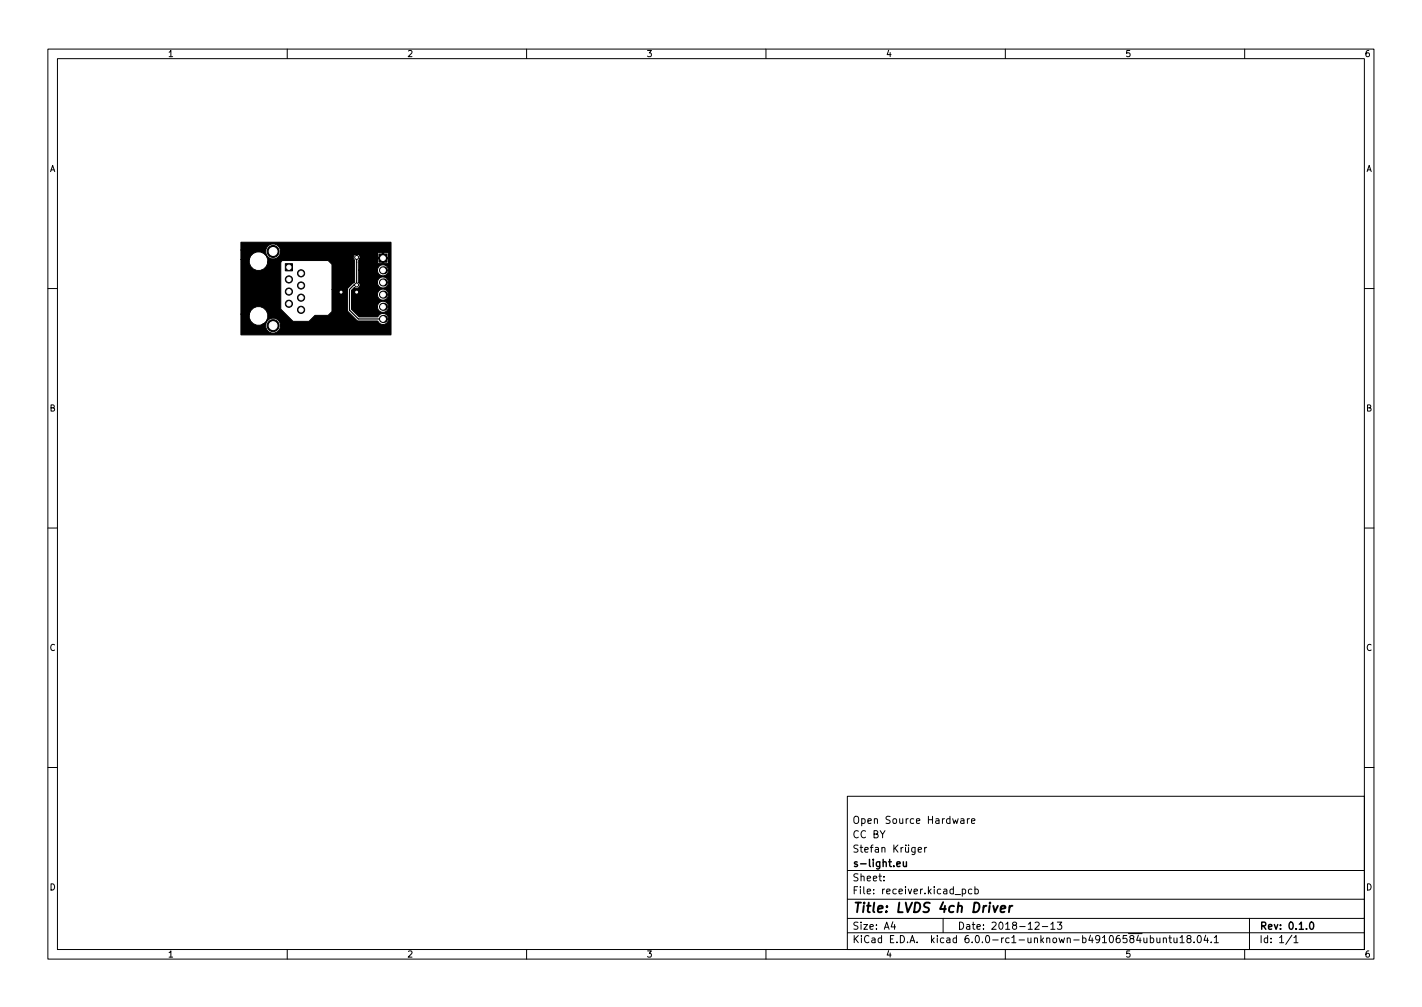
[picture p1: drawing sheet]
<svg xmlns="http://www.w3.org/2000/svg" width="297mm" height="210mm" viewBox="0 0 297 210" stroke-linecap="round" stroke-linejoin="round" font-family="sans-serif">
<defs><g id="words">
<text font-size="2.8" x="178" y="190.6">Title: LVDS 4ch Driver</text>
<g font-size="2.1">
<text x="178" y="172">Open Source Hardware</text>
<text x="178" y="178">Stefan Krüger</text>
<text x="178" y="175">CC BY</text>
<text x="178" y="184">Sheet:</text>
<text x="178" y="181">s-light.eu</text>
<text x="178" y="186.7">File: receiver.kicad_pcb</text>
<text x="178" y="196.9">KiCad E.D.A. kicad 6.0.0-rc1-unknown-b49106584ubuntu18.04.1</text>
<text x="178" y="194.1">Size: A4</text>
<text x="200" y="194.1">Date: 2018-12-13</text>
<text x="263" y="194.1">Rev: 0.1.0</text>
<text x="263" y="196.9">Id: 1/1</text>
</g>
<g font-size="1.8">
<text x="35" y="11.9">1</text>
<text x="85" y="11.9">2</text>
<text x="135" y="11.9">3</text>
<text x="185" y="11.9">4</text>
<text x="235" y="11.9">5</text>
<text x="285" y="11.9">6</text>
<text x="10.3" y="35.9">A</text>
<text x="285.3" y="35.9">A</text>
<text x="10.3" y="85.9">B</text>
<text x="285.3" y="85.9">B</text>
<text x="10.3" y="135.9">C</text>
<text x="285.3" y="135.9">C</text>
<text x="10.3" y="185.9">D</text>
<text x="285.3" y="185.9">D</text>
<text x="35" y="199.9">1</text>
<text x="85" y="199.9">2</text>
<text x="135" y="199.9">3</text>
<text x="185" y="199.9">4</text>
<text x="235" y="199.9">5</text>
<text x="285" y="199.9">6</text>
</g>
</g></defs>
<g fill="none" stroke="#000" stroke-width=".21">
<path d="M10 10.2h277v190.1h-277zM12 12.2h273v186.1h-273zM60 10.2v2M110 10.2v2M160 10.2v2M210 10.2v2M260 10.2v2M10 60.2h2M285 60.2h2M10 110.2h2M285 110.2h2M10 160.2h2"/>
<path d="M177 166.3h108v32h-108zM191.8 177.4l.7-.1-.1-.3-.4-.1-.2 .2 .1 .8h.5M193.1 176.9v1M193.6 176.9l-.5 .3M200.7 171h.6l.1 .9M201.4 171.3l-.5 .1-.3 .2 .3 .3h.5M202.1 170.9v1M202.5 170.9l-.4 .3M202.9 171.4l.7-.1v-.3l-.5-.1-.2 .2 .1 .8h.6M285 160.2h2M60 198.3v2M110 198.3v2"/>
<path d="M160 198.3v2M177 194.8h108M177 191.8h108M177 187.8h108M177 181.8h108M184.6 183.8v.1M184.6 183v.1M186.5 192.5l-.4 1h1M186.9 193v1M197 191.8v3M199.5 186.8h1.1M201 185.7l.4-.1 .3 .3-.1 .7h-.6"/>
<path d="M201 185.6v1.5M203 185.7l-.4-.1-.3 .3 .1 .7h.6M203.6 185.7l.5-.1 .3 .3-.2 .7h-.6M203.6 185.1v1.5M210 198.3v2M216.2 192.7l.6-.2 .3 .5-1 1h1M217.7 193.5h1.2M219.5 193l.4-.5v1.5M219.5 194h.9M220.9 192.5h.9l-.5 .6 .4 .1v.7l-.2 .1-.6-.1M238.9 195.8l.1 1h.4l.2-.1M239.6 195.8v1"/>
<path d="M240.3 195.9l.4-.1 .3 .3-.1 .7h-.6M240.3 195.3v1.5M241.6 195.8l.1 1h.4l.2-.1M242.3 195.8v1M243 196l.2-.2 .4 .1v.9M243 195.8v1M244.1 195.8h.6M244.4 195.3v1.3l.3 .2M245.2 195.8l.1 1h.3l.3-.1M245.9 195.8v1M246.5 195.8l.4-.5v1.5M246.5 196.8h.9"/>
<path d="M248.2 196l-.3-.3 .1-.2 .2-.2 .4 .1 .2 .2-.1 .2-.6 .2-.2 .3v.2l.3 .3h.4l.2-.3-.1-.4-.2-.1M249.4 196.7v.1M250.2 195.5l.2-.2a.8 .8 0 0 1 .6 .8 .8 .8 0 0 1-.6 .7l-.2-.1-.1-.4zM251.9 195.3l-.4 1h.9M252.2 195.8v1M253 196.7v.1M253.6 195.8l.5-.5v1.5M253.6 196.8h.9M260 198.3v2M261 191.8v6.5M269.9 195.3l-1.3 1.9M270.3 195.8l.4-.5v1.5"/>
<path d="M270.3 196.8h.8"/>
</g>
<path d="M188.7 179.9l.1 1h.3l.2-.1M189.3 179.9v1M187.3 180.4l.8-.1-.1-.3-.4-.1-.3 .2 .1 .8h.6M273.8 192.6l.1-.1a.8 .8 0 0 1 .5 .8 .8 .8 0 0 1-.5 .7 1 1 0 0 1-.1-1.4z" fill="none" stroke="#000" stroke-width=".3"/>
<path d="M209 189.8l1-.2v-.4h-.8l-.2 1 .2 .3 .6-.1M210.9 189.1l-.1 1.4M211.5 189.1l-.4 .1-.2 .3" fill="none" stroke="#000" stroke-width=".4"/>
<g fill="#000">
<circle cx="80" cy="59" r=".85"/>
<circle cx="80" cy="56.4" r=".85"/>
<circle cx="80" cy="64.1" r=".85"/>
<circle cx="80" cy="66.6" r=".85"/>
<circle cx="80" cy="61.5" r=".85"/>
</g>
<g fill="#000" stroke="#000" stroke-width=".21">
<path d="M59.6 55.1h1.5v1.5h-1.5zM79.1 53h1.7v1.7h-1.7zM50.3 50.6h31.4v19.3h-31.4v-4.3h1.8a1.93 1.93 0 0 0 .7 1.9 1.93 1.93 0 0 0 2.1 .2h.6a1.58 1.58 0 0 0 1.9 1.8 1.58 1.58 0 0 0 1-2.4 1.58 1.58 0 0 0-2.7 0l-.2 .6h-.6a1.95 1.95 0 0 0 .3-3.3 1.95 1.95 0 0 0-3.1 1.2h-1.8v-11.4h1.8a1.95 1.95 0 0 0 1.6 2.3 1.95 1.95 0 0 0 2.2-1.8h2.8v9.8l2.5 2.6h3.3l1.3-1.3h2.8l.7-.8v-4.6h3.3v4.5l1.9 2 .3 .1h4.1a1.17 1.17 0 0 0 1.8 .5 1.17 1.17 0 0 0 0-1.8 1.17 1.17 0 0 0-1.8 .5h-3.9l-1.6-1.6v-.5h5.4a1.17 1.17 0 0 0 1.6 1 1.17 1.17 0 0 0 .4-1.9 1.17 1.17 0 0 0-1.9 .4l-.1 .5h-5.4v-2.6h5.4a1.17 1.17 0 0 0 1.6 1.1 1.17 1.17 0 0 0 .4-1.9 1.17 1.17 0 0 0-1.9 .4l-.1 .4h-5.4v-.9l.6-.6a.7 .7 0 0 0 1 0 .7 .7 0 0 0 0-1h3.8a1.17 1.17 0 0 0 1.6 1.1 1.17 1.17 0 0 0 .4-1.9 1.17 1.17 0 0 0-1.9 .3l-.1 .5-3.9-.1v-2.5h3.9a1.17 1.17 0 0 0 1.6 1.1 1.17 1.17 0 0 0 .4-1.9 1.17 1.17 0 0 0-1.9 .4l-.1 .4h-3.9v-2.1l.2-.2h3.7l.1 .8 .9 .1v-1h.3v1h.8l.2-.2v-.7h-6a.71 .71 0 0 0-.2-.9 .71 .71 0 0 0-1 .1 .71 .71 0 0 0 .2 1v4.6l-.5 .3-1 1.2h-3.3v-5.2l-.8-.8h-9.5l-.3 .3h-2.8a1.95 1.95 0 0 0-1.6-2.1 1.95 1.95 0 0 0-2.2 1.6h-1.8v-2h5.2a1.57 1.57 0 0 0 1.1 1.8 1.57 1.57 0 0 0 1.9-1h20.3l.1 .7h.9v-.9h.3v.9h1v-.7l-.2-.3h-1.8l-.3 .3h-20.3a1.57 1.57 0 0 0-1.1-2 1.57 1.57 0 0 0-1.9 1.2h-5.2z"/>
<circle cx="57.1" cy="52.5" r="1.25"/>
<circle cx="60.3" cy="58.3" r=".75"/>
<circle cx="62.9" cy="59.6" r=".75"/>
<circle cx="62.9" cy="57.1" r=".75"/>
<circle cx="74.5" cy="53.7" r=".4"/>
<circle cx="74.5" cy="59.5" r=".4"/>
<circle cx="57.1" cy="68" r="1.25"/>
<circle cx="60.3" cy="60.9" r=".75"/>
<circle cx="60.3" cy="63.4" r=".75"/>
<circle cx="62.9" cy="62.2" r=".75"/>
<circle cx="62.9" cy="64.7" r=".75"/>
<circle cx="71.3" cy="61" r=".4"/>
<circle cx="74.5" cy="61" r=".4"/>
</g>
<path d="M74.5 53.7v5.8h-.6l-.9 .9v4.3l1.8 1.9h5.2M80 53.9h-1.1l-2.4 2.4v3.4l-1.2 1.3h-.8" fill="none" stroke="#000" stroke-width=".25"/>
<g fill="#fff" stroke="#fff" stroke-width=".21">
<circle cx="74.5" cy="61" r=".2"/>
<circle cx="71.2" cy="61" r=".2"/>
<circle cx="74.5" cy="59.5" r=".2"/>
<circle cx="74.5" cy="53.7" r=".2"/>
<circle cx="80" cy="66.6" r=".5"/>
<circle cx="80" cy="64.1" r=".5"/>
<circle cx="80" cy="61.5" r=".5"/>
<circle cx="80" cy="59" r=".5"/>
<circle cx="80" cy="56.4" r=".5"/>
<circle cx="80" cy="53.9" r=".5"/>
<circle cx="57" cy="52.5" r=".82"/>
<circle cx="57" cy="68" r=".82"/>
<circle cx="54" cy="66" r="1.62"/>
<circle cx="54" cy="54.5" r="1.62"/>
<circle cx="62.9" cy="64.7" r=".44"/>
<circle cx="62.9" cy="62.2" r=".44"/>
<circle cx="62.9" cy="59.6" r=".44"/>
<circle cx="62.9" cy="57.1" r=".44"/>
<circle cx="60.3" cy="63.4" r=".44"/>
<circle cx="60.3" cy="60.9" r=".44"/>
<circle cx="60.3" cy="58.3" r=".44"/>
<circle cx="60.3" cy="55.8" r=".44"/>
</g>
<use href="#words"/>
</svg>
